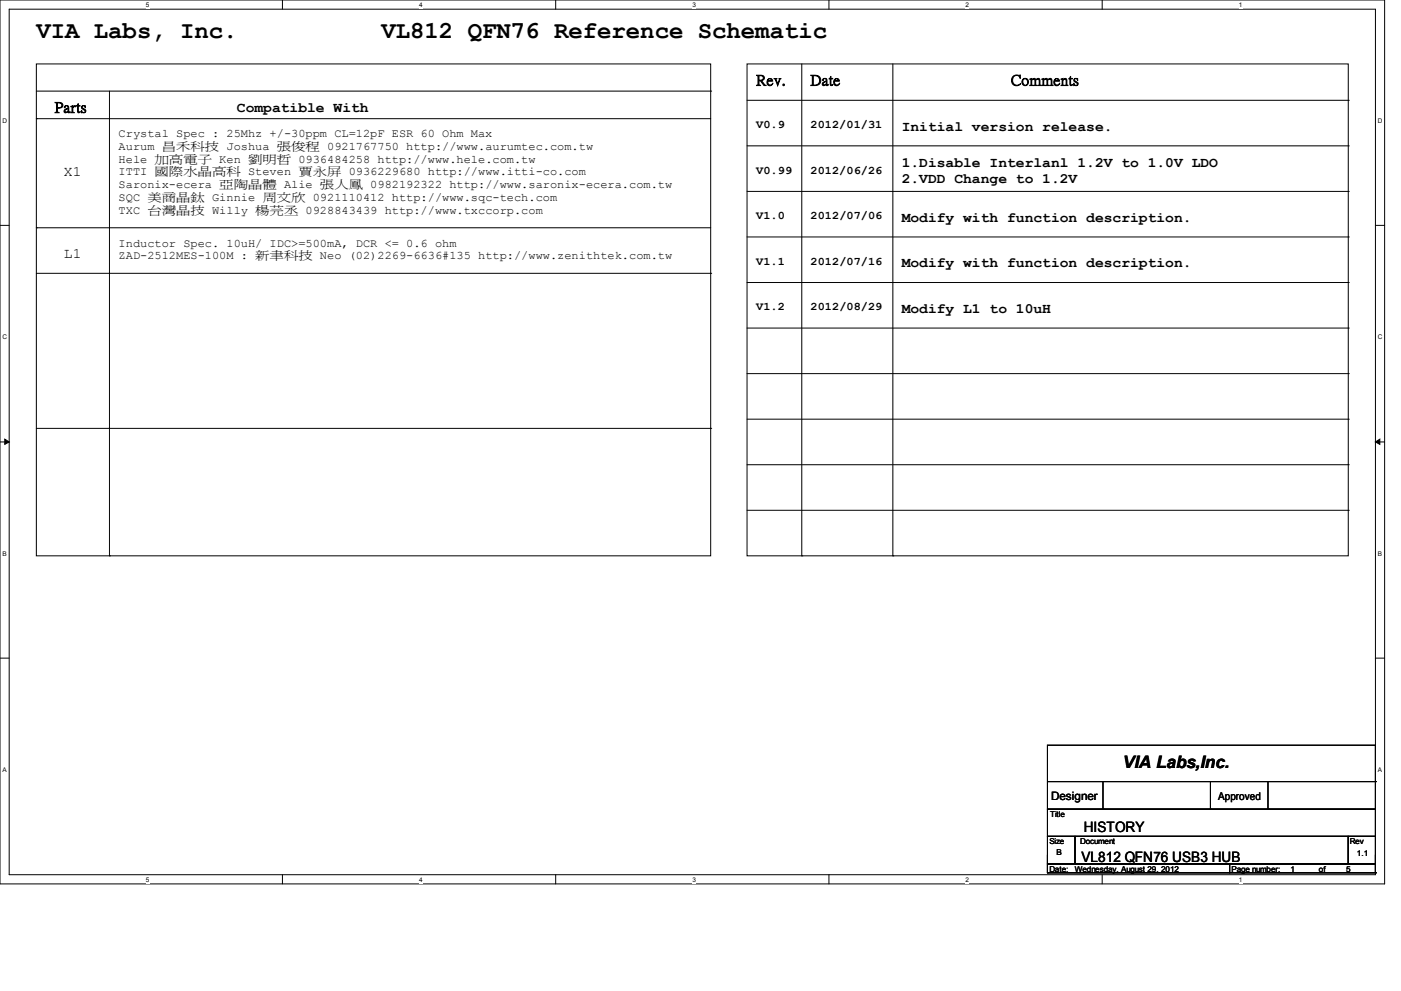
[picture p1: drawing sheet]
<svg xmlns="http://www.w3.org/2000/svg" width="297mm" height="210mm" viewBox="0 0 297 210" stroke-linecap="round" stroke-linejoin="round" font-family="sans-serif">
<defs><g id="words">
<g font-size="5.2">
<text x="7.7" y="8.1">VIA Labs, Inc.</text>
<text x="80.8" y="8.1">VL812 QFN76 Reference Schematic</text>
</g>
<text font-size="3.6" x="238" y="162.7">VIA Labs,Inc.</text>
<g font-size="3">
<text x="160.3" y="17.9">Rev.</text>
<text x="171.8" y="17.9">Date</text>
<text x="214.3" y="17.9">Comments</text>
<text x="11.6" y="23.7">Parts</text>
<text x="50.2" y="23.8">Compatible With</text>
<text x="191.1" y="27.7">Initial version release.</text>
<text x="191.1" y="35.4">1.Disable Interlanl 1.2V to 1.0V LDO</text>
<text x="13.5" y="37.3">X1</text>
<text x="191.1" y="38.9">2.VDD Change to 1.2V</text>
<text x="191.1" y="47">Modify with function description.</text>
<text x="13.5" y="54.6">L1</text>
<text x="191.1" y="56.6">Modify with function description.</text>
<text x="191.1" y="66.3">Modify L1 to 10uH</text>
<text x="229.7" y="176.2">HISTORY</text>
<text x="229.2" y="182.5">VL812 QFN76 USB3 HUB</text>
</g>
<g font-size="2.5">
<text x="25.1" y="29">Crystal Spec : 25Mhz +/-30ppm CL=12pF ESR 60 Ohm Max</text>
<text x="160.3" y="27.2">V0.9</text>
<text x="171.8" y="27.2">2012/01/31</text>
<text x="25.1" y="34.5">Hele 加高電子 Ken 劉明哲 0936484258 http://www.hele.com.tw</text>
<text x="25.1" y="31.7">Aurum 昌禾科技 Joshua 張俊程 0921767750 http://www.aurumtec.com.tw</text>
<text x="25.1" y="39.9">Saronix-ecera 亞陶晶體 Alie 張人鳳 0982192322 http://www.saronix-ecera.com.tw</text>
<text x="25.1" y="37.2">ITTI 國際水晶高科 Steven 賈永屏 0936229680 http://www.itti-co.com</text>
<text x="160.3" y="36.8">V0.99</text>
<text x="171.8" y="36.8">2012/06/26</text>
<text x="25.1" y="45.3">TXC 台灣晶技 Willy 楊芫丞 0928843439 http://www.txccorp.com</text>
<text x="25.1" y="42.6">SQC 美商晶鈦 Ginnie 周文欣 0921110412 http://www.sqc-tech.com</text>
<text x="160.3" y="46.5">V1.0</text>
<text x="171.8" y="46.5">2012/07/06</text>
<text x="25.1" y="52.2">Inductor Spec. 10uH/ IDC&gt;=500mA, DCR &lt;= 0.6 ohm</text>
<text x="25.1" y="54.9">ZAD-2512MES-100M : 新聿科技 Neo (02)2269-6636#135 http://www.zenithtek.com.tw</text>
<text x="160.3" y="56.1">V1.1</text>
<text x="171.8" y="56.1">2012/07/16</text>
<text x="160.3" y="65.8">V1.2</text>
<text x="171.8" y="65.8">2012/08/29</text>
<text x="222.7" y="169.5">Designer</text>
</g>
<text font-size="2.3" x="258.2" y="169.6">Approved</text>
<g font-size="1.7">
<text x="222.6" y="173.1">Title</text>
<text x="222.4" y="178.8">Size</text>
<text x="228.9" y="178.8">Document</text>
<text x="286.1" y="178.8">Rev</text>
<text x="222.4" y="184.7">Date:</text>
<text x="223.9" y="181.2">B</text>
<text x="227.8" y="184.7">Wednesday, August 29, 2012</text>
<text x="261" y="184.7">Page number:</text>
<text x="273.5" y="184.7">1</text>
<text x="279.5" y="184.7">of</text>
<text x="285.3" y="184.7">5</text>
<text x="287.6" y="181.4">1.1</text>
</g>
<g font-size="1.4">
<text x="30.9" y="1.5">5</text>
<text x="88.8" y="1.5">4</text>
<text x="146.7" y="1.5">3</text>
<text x="204.6" y="1.5">2</text>
<text x="262.6" y="1.5">1</text>
<text x=".5" y="26.1">D</text>
<text x="292" y="26.1">D</text>
<text x=".5" y="71.9">C</text>
<text x="292" y="71.9">C</text>
<text x=".5" y="117.8">B</text>
<text x="292" y="117.8">B</text>
<text x=".5" y="163.6">A</text>
<text x="292" y="163.6">A</text>
<text x="30.9" y="186.9">5</text>
<text x="88.8" y="186.9">4</text>
<text x="146.7" y="186.9">3</text>
<text x="204.6" y="186.9">2</text>
<text x="262.6" y="186.9">1</text>
</g>
</g></defs>
<path d="M0 0h293.5v187.3h-293.5zM1.9 1.9h289.6v183.4h-289.6z" fill="none" stroke="#000" stroke-width=".21"/>
<g fill="#fff">
<path d="M30.9 .3h.8v1.5h-.8z"/>
<path d="M30.9 185.6h.8v1.5h-.8z"/>
</g>
<path d="M59.9 0v1.9M59.9 185.3v2" fill="none" stroke="#000" stroke-width=".21"/>
<g fill="#fff">
<path d="M88.8 .3h.8v1.5h-.8z"/>
<path d="M88.8 185.6h.8v1.5h-.8z"/>
</g>
<path d="M117.8 0v1.9M117.8 185.3v2" fill="none" stroke="#000" stroke-width=".21"/>
<g fill="#fff">
<path d="M146.7 .3h.8v1.5h-.8z"/>
<path d="M146.7 185.6h.8v1.5h-.8z"/>
</g>
<path d="M175.7 0v1.9M175.7 185.3v2" fill="none" stroke="#000" stroke-width=".21"/>
<g fill="#fff">
<path d="M204.6 .3h.8v1.5h-.8z"/>
<path d="M204.6 185.6h.8v1.5h-.8z"/>
</g>
<path d="M233.6 0v1.9M233.6 185.3v2" fill="none" stroke="#000" stroke-width=".21"/>
<g fill="#fff">
<path d="M262.6 .3h.7v1.5h-.7z"/>
<path d="M262.6 185.6h.7v1.5h-.7z"/>
<path d="M.5 24.8h1v1.5h-1z"/>
<path d="M292 24.8h1v1.5h-1z"/>
<path d="M.5 70.6h1v1.5h-1z"/>
<path d="M292 70.6h1v1.5h-1z"/>
</g>
<path d="M0 47.8h1.9M291.5 47.8h2" fill="none" stroke="#000" stroke-width=".21"/>
<g fill="#fff">
<path d="M.5 116.5h.9v1.5h-.9z"/>
<path d="M292 116.5h.9v1.5h-.9z"/>
</g>
<path d="M0 93.6h1.9M291.5 93.6h2" fill="none" stroke="#000" stroke-width=".21"/>
<path d="M1 93l.9 .6-.9 .5zM291.5 93.6l.9-.6v1.1z" fill="#000" stroke="#000" stroke-width=".21"/>
<g fill="#fff">
<path d="M.5 162.3h.9v1.5h-.9z"/>
<path d="M292 162.3h.9v1.5h-.9z"/>
</g>
<g fill="none" stroke="#000" stroke-width=".21">
<path d="M7.7 13.5h142.9v104.3h-142.9zM7.7 19.3h142.9M23.2 19.3v98.5M150.6 19.3h.1M158.3 13.5h127.4v104.3h-127.4zM169.9 13.5v104.3M189.2 13.5v104.3M7.7 25.1h.1M7.7 25.1h142.9M158.3 21.3h127.4M158.3 30.9h127.4M285.7 21.3h.1"/>
<path d="M285.7 30.9h.1M7.7 48.3h.1M7.7 57.9h142.9M7.7 48.3h142.9M150.6 57.9h.1M158.3 40.6h127.4M158.3 59.9h127.4M158.3 50.2h127.4M285.7 40.6h.1M285.7 59.9h.1M285.7 50.2h.1M158.3 79.2h127.4"/>
<path d="M158.3 69.5h127.4M285.7 79.2h.1M285.7 69.5h.1M7.7 90.8h142.9M150.6 90.8h.1M158.3 98.5h127.4M158.3 88.8h127.4M285.7 98.5h.1M285.7 88.8h.1M23.2 117.8h.1M158.3 108.1h127.4M169.9 117.8h.1"/>
<path d="M189.2 117.8h.1M285.7 108.1h.1M0 139.4h1.9M291.5 139.4h2M222 157.9h69.5v13.5h-69.5zM222 171.4h69.5v5.8h-69.5zM222 177.2h5.8v5.8h-5.8zM222 165.6h69.5M227.8 177.2h57.9v5.8h-57.9zM233.8 171.4h.1M233.8 165.6v5.8M256.5 171.4h.1"/>
<path d="M256.5 165.6v5.8M268.7 171.4h.1M268.7 165.6v5.8M285.7 177.2h5.8v5.8h-5.8zM291.5 165.6h.1M222 183h38.6v1.9h-38.6zM222 184.9h.1M222 184.9h69.5M222 181.1v3.8M260.6 183h30.9v1.9h-30.9zM291.5 184.9h.1M291.5 181.1v3.8"/>
</g>
<use href="#words"/>
</svg>
